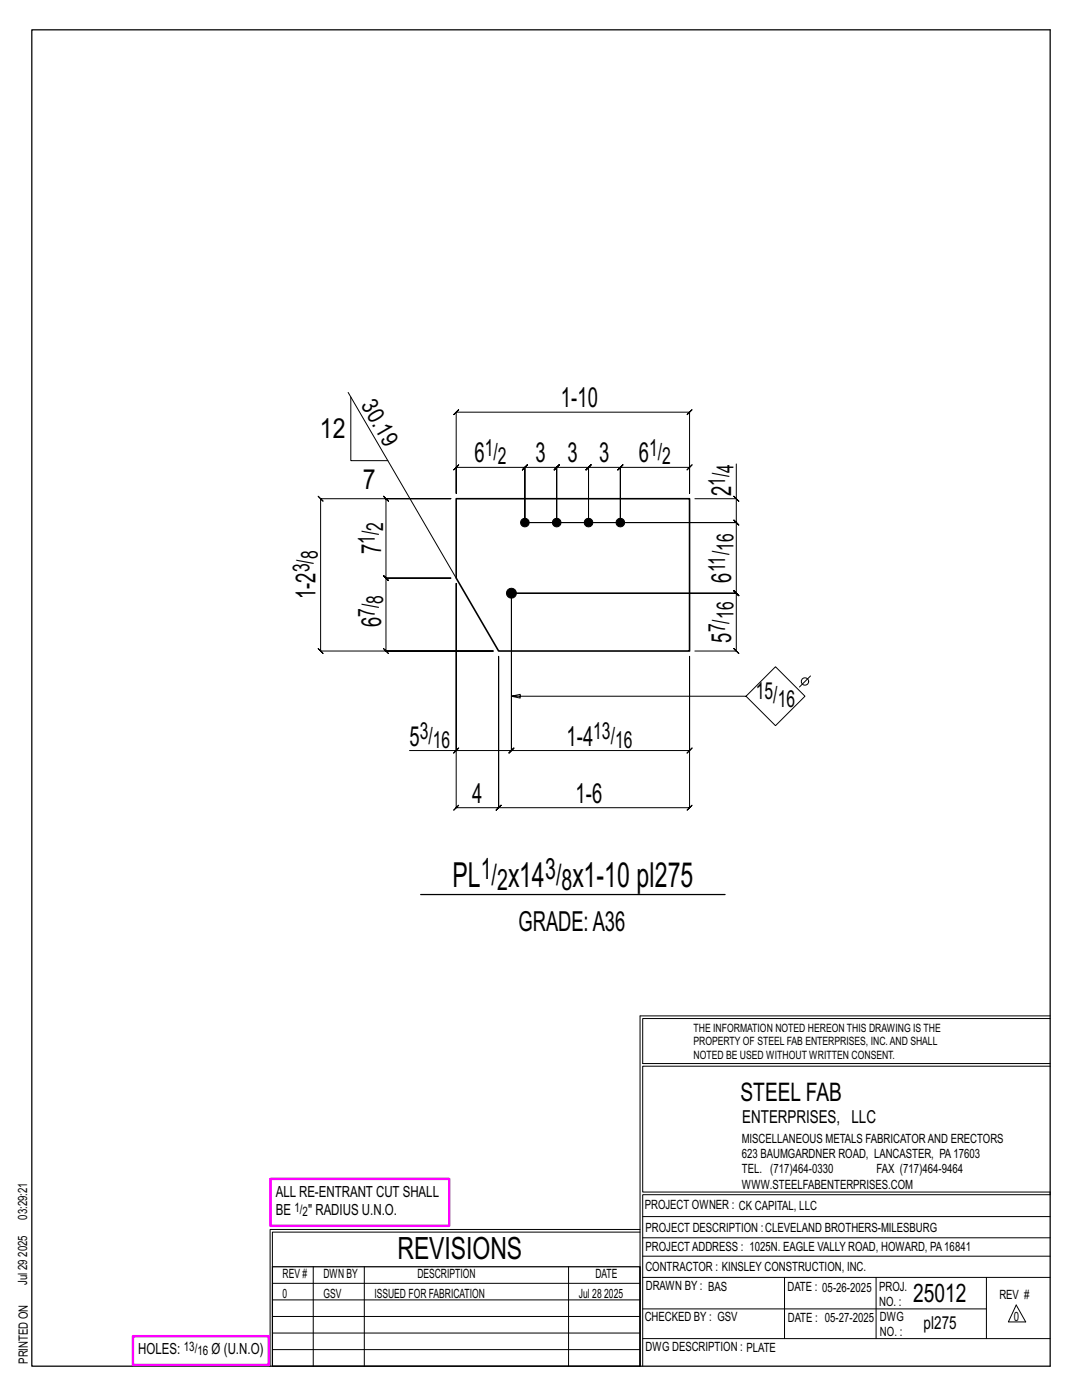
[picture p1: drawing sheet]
<svg xmlns="http://www.w3.org/2000/svg" width="216mm" height="279mm" viewBox="0 0 216 279" stroke-linecap="round" stroke-linejoin="round" font-family="sans-serif">
<defs><g id="words">
<g font-size="6.9">
<text x="90.3" y="177.1">PL</text>
<text x="101.4" y="177.1">x14</text>
<text x="114.2" y="177.1">x1-10 pl275</text>
</g>
<text font-size="6.1" x="79.3" y="251.3">REVISIONS</text>
<g font-size="5.9">
<text x="95.9" y="175.5">1/</text>
<text x="99.2" y="177.6">2</text>
<text x="108.8" y="175.5">3/</text>
<text x="112.1" y="177.6">8</text>
</g>
<g font-size="5.5">
<text x="111.9" y="81.3">1-10</text>
<text x="63.8" y="87.4">12</text>
<text x="94.7" y="92.3">6</text>
<text x="106.9" y="92.3">3</text>
<text x="113.2" y="92.3">3</text>
<text x="119.6" y="92.3">3</text>
<text x="127.5" y="92.3">6</text>
<text x="72.4" y="97.5">7</text>
<text x="145.9" y="99" transform="rotate(-90 145.9 99)">2</text>
<text x="76" y="110.7" transform="rotate(-90 76 110.7)">7</text>
<text x="63" y="119.6" transform="rotate(-90 63 119.6)">1-2</text>
<text x="145.9" y="116.3" transform="rotate(-90 145.9 116.3)">6</text>
<text x="76" y="125.2" transform="rotate(-90 76 125.2)">6</text>
<text x="145.9" y="128.2" transform="rotate(-90 145.9 128.2)">5</text>
<text x="81.7" y="148.8">5</text>
<text x="113" y="148.8">1-4</text>
<text x="94.2" y="160.2">4</text>
<text x="114.9" y="160.2">1-6</text>
<text x="103.5" y="185.8">GRADE:A36</text>
</g>
<g font-size="5.1">
<text x="147.8" y="219.8">STEEL FAB</text>
<text x="182.2" y="259.9">25012</text>
</g>
<g font-size="4.7">
<text x="72" y="80.9" transform="rotate(60 72 80.9)">30.19</text>
<text x="96.7" y="91">1/</text>
<text x="99.3" y="92.7">2</text>
<text x="129.5" y="91">1/</text>
<text x="132.1" y="92.7">2</text>
<text x="146.3" y="94.3" transform="rotate(-90 146.3 94.3)">4</text>
<text x="144.7" y="97" transform="rotate(-90 144.7 97)">1/</text>
<text x="76.4" y="106" transform="rotate(-90 76.4 106)">2</text>
<text x="63.4" y="111.6" transform="rotate(-90 63.4 111.6)">8</text>
<text x="74.8" y="108.6" transform="rotate(-90 74.8 108.6)">1/</text>
<text x="146.3" y="109.9" transform="rotate(-90 146.3 109.9)">16</text>
<text x="61.7" y="114.2" transform="rotate(-90 61.7 114.2)">3/</text>
<text x="144.7" y="114.2" transform="rotate(-90 144.7 114.2)">11/</text>
<text x="74.8" y="123.1" transform="rotate(-90 74.8 123.1)">7/</text>
<text x="76.4" y="120.5" transform="rotate(-90 76.4 120.5)">8</text>
<text x="146.3" y="123.6" transform="rotate(-90 146.3 123.6)">16</text>
<text x="144.7" y="126.2" transform="rotate(-90 144.7 126.2)">7/</text>
<text x="150.8" y="139.5">15/</text>
<text x="155.2" y="141.1">16</text>
<text x="83.8" y="147.6">3/</text>
<text x="86.4" y="149.2">16</text>
<text x="118.4" y="147.6">13/</text>
<text x="122.7" y="149.2">16</text>
</g>
<g font-size="3.6">
<text x="148.1" y="224.1">ENTERPRISES, LLC</text>
<text x="184.3" y="265.2">pl275</text>
</g>
<g font-size="3.1">
<text x="55" y="238.9">ALL RE-ENTRANT CUT SHALL</text>
<text x="55" y="242.5">BE</text>
<text x="61.5" y="242.5">&quot; RADIUS U.N.O.</text>
<text x="27.6" y="270.2">HOLES:</text>
<text x="42.2" y="270.2">Ø (U.N.O)</text>
</g>
<g font-size="2.6">
<text x="58.8" y="241.8">1/</text>
<text x="60.4" y="242.7">2</text>
<text x="36.7" y="269.6">13/</text>
<text x="39.4" y="270.5">16</text>
</g>
<g font-size="2.5">
<text x="148" y="231.2">623 BAUMGARDNER ROAD, LANCASTER, PA17603</text>
<text x="148" y="228.1">MISCELLANEOUS METALS FABRICATORAND ERECTORS</text>
<text x="148" y="237.2">WWW.STEELFABENTERPRISES.COM</text>
<text x="148" y="234.2">TEL. (717)464-0330</text>
<text x="174.9" y="234.2">FAX (717)464-9464</text>
<text x="5.4" y="243.4" transform="rotate(-90 5.4 243.4)">03:29:21</text>
<text x="128.7" y="241.3">PROJECT OWNER : CK CAPITAL, LLC</text>
<text x="128.8" y="246">PROJECT DESCRIPTION :CLEVELAND BROTHERS-MILESBURG</text>
<text x="5.4" y="250.8" transform="rotate(-90 5.4 250.8)">2025</text>
<text x="128.8" y="249.7">PROJECTADDRESS : 1025N. EAGLE VALLY ROAD, HOWARD, PA16841</text>
<text x="5.4" y="256.5" transform="rotate(-90 5.4 256.5)">Jul 29</text>
<text x="56.4" y="255">REV #</text>
<text x="64.5" y="255">DWN BY</text>
<text x="83.3" y="255">DESCRIPTION</text>
<text x="118.8" y="255">DATE</text>
<text x="128.8" y="253.7">CONTRACTOR : KINSLEY CONSTRUCTION, INC.</text>
<text x="128.9" y="257.5">DRAWN BY : BAS</text>
<text x="157.1" y="257.6">DATE : 05-26-2025</text>
<text x="175.4" y="257.7">PROJ.</text>
<text x="56.4" y="259">0</text>
<text x="64.5" y="259">GSV</text>
<text x="74.7" y="259">ISSUED FOR FABRICATION</text>
<text x="115.5" y="259">Jul 28</text>
<text x="120.6" y="259">2025</text>
<text x="128.6" y="263.7">CHECKED BY : GSV</text>
<text x="157.2" y="263.7">DATE : 05-27-2025</text>
<text x="175.4" y="260.7">NO. :</text>
<text x="175.6" y="263.7">DWG</text>
<text x="199.4" y="259.2">REV #</text>
<text x="202.3" y="263.7">0</text>
<text x="128.8" y="269.7">DWG DESCRIPTION : PLATE</text>
<text x="175.6" y="266.7">NO. :</text>
<text x="5.5" y="272.2" transform="rotate(-90 5.5 272.2)">PRINTED ON</text>
</g>
<g font-size="2.3">
<text x="138.4" y="208.6">PROPERTY OF STEEL FAB ENTERPRISES, INC.AND SHALL</text>
<text x="138.4" y="205.9">THE INFORMATION NOTED HEREON THIS DRAWING IS THE</text>
<text x="138.4" y="211.3">NOTED BE USED WITHOUT WRITTEN CONSENT.</text>
</g>
</g></defs>
<g fill="none" stroke="#000" stroke-width=".2">
<path d="M69.5 78.3l21.5 37.1M70 79.2v12.7h7.4M63.5 99l.5 .5h26h-13l-.5-.5 1 1-.5-.5v15.9l-.5-.5 1 1-.5-.5h13h-13l-.5-.5 1 1-.5-.5v14.5l-.5-.5 1 1-.5-.5h21.4h-34.4l.5 .5-1-1 .5 .5v-30.4l.5 .5zM91.5 81.8l-.5 .5h46.6l-.5 .5 1-1-.5 .5v16.2v-5.2l.5-.5-1 1 .5-.5h-13.8l.5-.5-1 1 .5-.5v11v-11l.5-.5-1 1 .5-.5h-6.4l.5-.5-1 1 .5-.5v11v-11l.5-.5-1 1 .5-.5h-6.3l.5-.5-1 1 .5-.5v11v-11l.5-.5-1 1 .5-.5h-6.4l.5-.5-1 1 .5-.5v11v-11l.5-.5-1 1 .5-.5h-13.7l.5-.5-1 1 .5-.5v5.2v-16.2l-.5 .5zM146.4 99l1 1zM146.9 99.5v4.8l-.5-.5 1 1-.5-.5h-42.2h42.2l-.5-.5 1 1-.5-.5v14.1l-.5-.5 1 1-.5-.5h-44.9h44.9l-.5-.5 1 1-.5-.5v11.5l-.5-.5 1 1-.5-.5h-8.2M146.9 92.6v6.9h-8.2M102 138.9l1.8 .4v-.7l-1.8 .3h46.9l5.8-5.8 5.9 5.8-5.9 5.9-5.8-5.9M161.7 134.9l-2.2 2.2M81.7 149.8h9.3v-33.4v44.8l-.5 .5 1-1-.5 .5h8.5l-.5 .5 1-1-.5 .5v-30.2v30.2l-.5 .5 1-1-.5 .5h38.1l-.5 .5 1-1-.5 .5v-30.2v18.8l.5-.5-1 1 .5-.5h-35.6l.5-.5-1 1 .5-.5v-31.4v31.4l.5-.5-1 1 .5-.5h-11M91.5 149.3l-1 1zM127.7 202.7v70"/>
<path d="M127.7 202.7h81.8M209.5 203.3h-81.3v9h81.3M209.5 212.8h-81.3v25.1h81.3v.5h-81.3v34.3M54.4 259.4h73.3M54.4 256.1h73.3M62.5 252.8v19.9M72.7 252.8v19.9M113.4 252.8v19.9M127.7 245.4h-73.8v27.3M127.7 245.9h-73.3v6.9M128.2 242.8h81.3M128.2 254.9h81.3"/>
<path d="M128.2 250.7h81.3M128.2 247h81.3M156.5 254.9v12.2M174.8 254.9v12.2M196.8 254.9v12.2M54.4 269.3h73.3M54.4 266h73.3M54.4 262.7h73.3M128.2 261.2h68.6M128.2 267.1h81.3M202.8 260.4l1.9 3.4h-3.5z"/>
<circle cx="160.6" cy="136" r=".74"/>
</g>
<path d="M6.3 6h203.2v266.7h-203.2zM83.9 178.5h60.8M54.4 252.8h73.3v19.9h-73.3z" fill="none" stroke="#000" stroke-width=".25"/>
<path d="M54 235.3h35.6v9.3h-35.6zM26.5 266.7h27.1v5.7h-27.1z" fill="none" stroke="#f0f" stroke-width=".5"/>
<g fill="#000" stroke="#000" stroke-width=".2">
<circle cx="102" cy="118.4" r=".99"/>
<circle cx="104.7" cy="104.3" r=".86"/>
<circle cx="111.1" cy="104.3" r=".86"/>
<circle cx="117.4" cy="104.3" r=".86"/>
<circle cx="123.8" cy="104.3" r=".86"/>
</g>
<path d="M91 99.5h46.6v30.4h-38.1l-8.5-14.5z" fill="none" stroke="#000" stroke-width=".32"/>
<use href="#words"/>
</svg>
